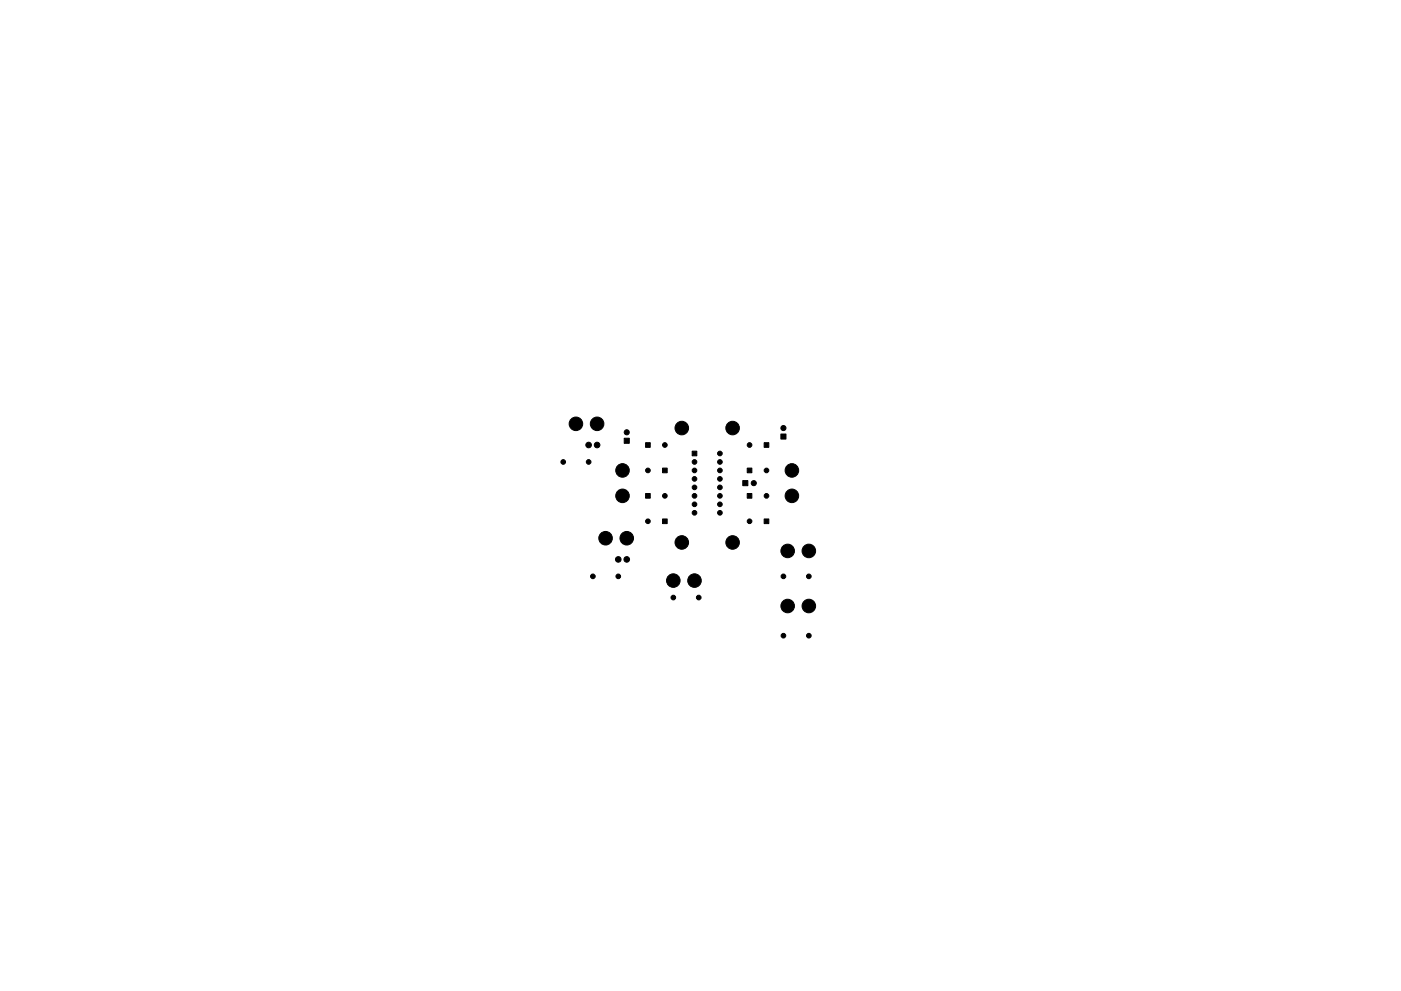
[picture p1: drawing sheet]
<svg xmlns="http://www.w3.org/2000/svg" width="420mm" height="297mm" viewBox="0 0 420 297" stroke-linecap="round" stroke-linejoin="round" font-family="sans-serif">
<g fill="#000" stroke="#000" stroke-width=".3">
<path d="M187.2 131.4h1.5v1.5h-1.5zM193.6 132.7h1.4v1.4h-1.4zM207.6 135.2h1.4v1.4h-1.4zM229.2 132.7h1.4v1.4h-1.4zM234.2 130.1h1.5v1.5h-1.5zM193.6 147.9h1.4v1.4h-1.4zM198.7 155.5h1.4v1.4h-1.4zM198.7 140.3h1.4v1.4h-1.4zM222.8 144.1h1.5v1.5h-1.5zM224.1 140.3h1.4v1.4h-1.4zM224.1 147.9h1.4v1.4h-1.4zM229.2 155.5h1.4v1.4h-1.4z"/>
<circle cx="168.9" cy="138.5" r=".7"/>
<circle cx="172.7" cy="127" r="2.03"/>
<circle cx="176.5" cy="138.5" r=".7"/>
<circle cx="176.5" cy="133.4" r=".84"/>
<circle cx="179.1" cy="127" r="2.03"/>
<circle cx="179.1" cy="133.4" r=".84"/>
<circle cx="188" cy="129.6" r=".76"/>
<circle cx="199.4" cy="133.4" r=".7"/>
<circle cx="204.5" cy="128.3" r="2.03"/>
<circle cx="208.3" cy="138.5" r=".7"/>
<circle cx="215.9" cy="138.5" r=".7"/>
<circle cx="215.9" cy="135.9" r=".7"/>
<circle cx="219.7" cy="128.3" r="2.03"/>
<circle cx="224.8" cy="133.4" r=".7"/>
<circle cx="234.9" cy="128.3" r=".76"/>
<circle cx="186.7" cy="141" r="2.03"/>
<circle cx="186.7" cy="148.6" r="2.03"/>
<circle cx="194.3" cy="141" r=".7"/>
<circle cx="194.3" cy="156.2" r=".7"/>
<circle cx="199.4" cy="148.6" r=".7"/>
<circle cx="208.3" cy="141" r=".7"/>
<circle cx="208.3" cy="143.5" r=".7"/>
<circle cx="208.3" cy="146.1" r=".7"/>
<circle cx="208.3" cy="148.6" r=".7"/>
<circle cx="208.3" cy="151.2" r=".7"/>
<circle cx="208.3" cy="153.7" r=".7"/>
<circle cx="215.9" cy="143.5" r=".7"/>
<circle cx="215.9" cy="153.7" r=".7"/>
<circle cx="215.9" cy="151.2" r=".7"/>
<circle cx="215.9" cy="141" r=".7"/>
<circle cx="215.9" cy="148.6" r=".7"/>
<circle cx="215.9" cy="146.1" r=".7"/>
<circle cx="224.8" cy="156.2" r=".7"/>
<circle cx="226.1" cy="144.8" r=".76"/>
<circle cx="229.9" cy="141" r=".7"/>
<circle cx="229.9" cy="148.6" r=".7"/>
<circle cx="237.5" cy="148.6" r="2.03"/>
<circle cx="237.5" cy="141" r="2.03"/>
<circle cx="177.8" cy="172.8" r=".7"/>
<circle cx="181.6" cy="161.3" r="2.03"/>
<circle cx="185.4" cy="172.8" r=".7"/>
<circle cx="185.4" cy="167.7" r=".84"/>
<circle cx="188" cy="161.3" r="2.03"/>
<circle cx="188" cy="167.7" r=".84"/>
<circle cx="201.9" cy="174" r="2.03"/>
<circle cx="201.9" cy="179.1" r=".7"/>
<circle cx="204.5" cy="162.6" r="2.03"/>
<circle cx="208.3" cy="174" r="2.03"/>
<circle cx="209.5" cy="179.1" r=".7"/>
<circle cx="219.7" cy="162.6" r="2.03"/>
<circle cx="234.9" cy="172.8" r=".7"/>
<circle cx="236.2" cy="165.1" r="2.03"/>
<circle cx="242.6" cy="165.1" r="2.03"/>
<circle cx="242.6" cy="172.8" r=".7"/>
<circle cx="234.9" cy="190.5" r=".7"/>
<circle cx="236.2" cy="181.6" r="2.03"/>
<circle cx="242.6" cy="181.6" r="2.03"/>
<circle cx="242.6" cy="190.5" r=".7"/>
</g>
</svg>
